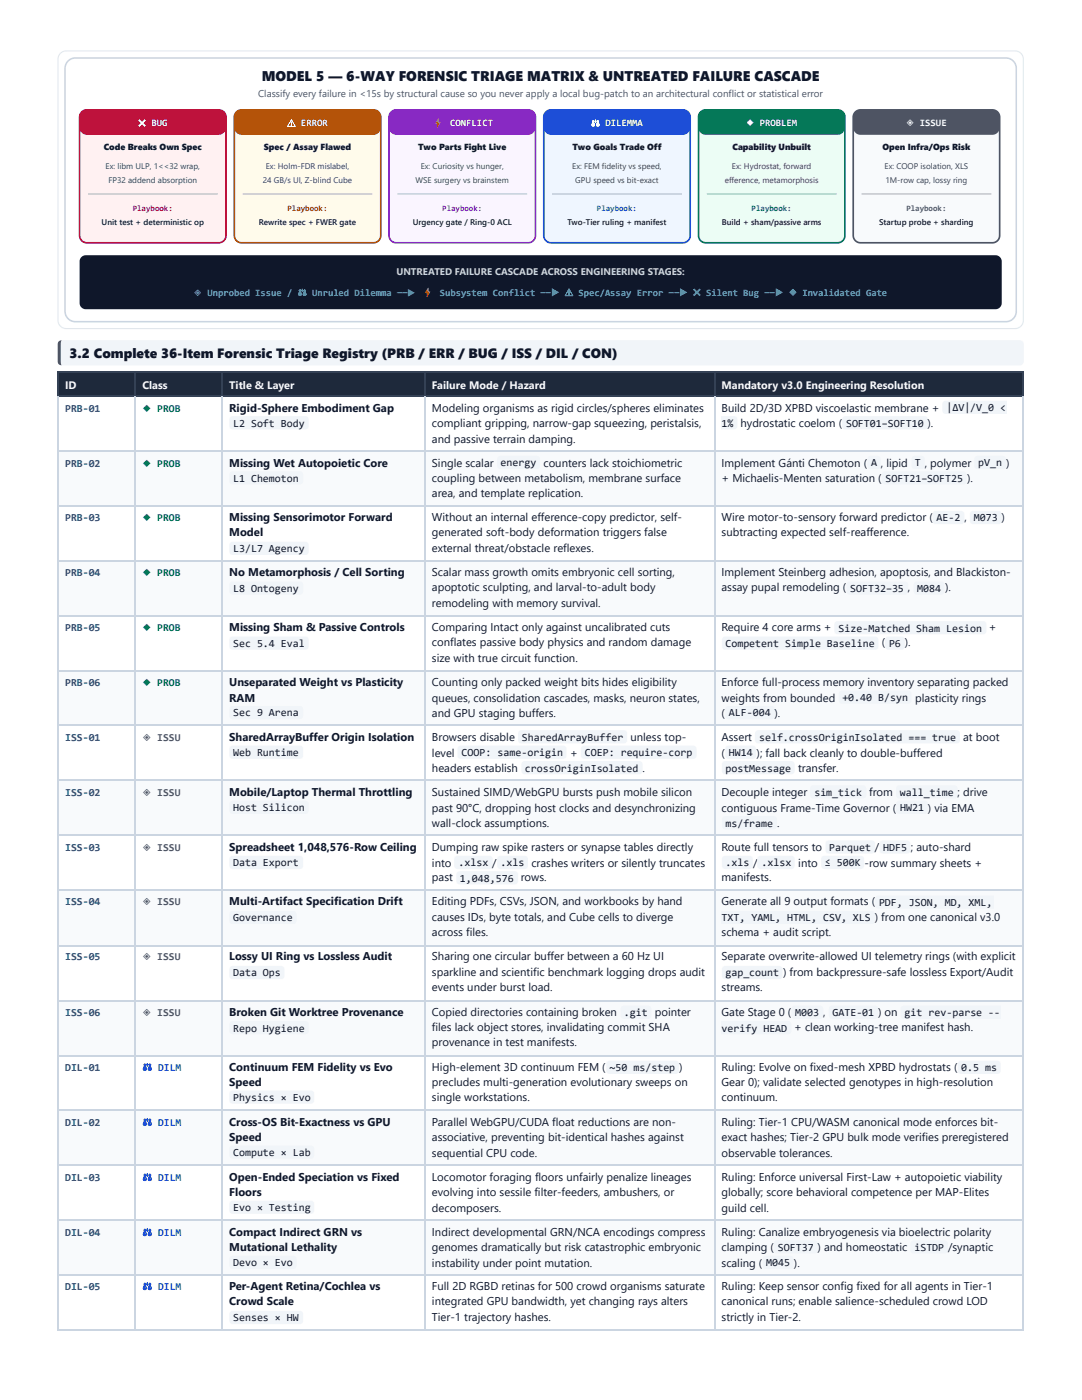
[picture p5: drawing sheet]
<svg xmlns="http://www.w3.org/2000/svg" width="216mm" height="279mm" viewBox="0 0 216 279" stroke-linecap="round" stroke-linejoin="round" font-family="sans-serif">
<defs><g id="words">
<text font-size="2.8" fill="#0f172a" x="52.2" y="16.1">MODEL 5 — 6-WAY FORENSIC TRIAGE MATRIX &amp; UNTREATED FAILURE CASCADE</text>
<text font-size="2.7" fill="#0f172a" x="13.9" y="71.4">3.2 Complete 36-Item Forensic Triage Registry (PRB / ERR / BUG / ISS / DIL / CON)</text>
<g font-size="2.3" fill="#0f172a">
<text x="45.7" y="82.2">Rigid-Sphere Embodiment Gap</text>
<text x="86.2" y="82.2">Modeling organisms as rigid circles/spheres eliminates</text>
<text x="144" y="82.2">Build 2D/3D XPBD viscoelastic membrane + |ΔV|/V_0 &lt;</text>
<text x="86.2" y="85.3">compliant gripping, narrow-gap squeezing, peristalsis,</text>
<text x="86.2" y="88.3">and passive terrain damping.</text>
<text x="45.7" y="93.2">Missing Wet Autopoietic Core</text>
<text x="86.2" y="93.2">Single scalar energy counters lack stoichiometric</text>
<text x="144" y="93.2">Implement Gánti Chemoton ( A , lipid T , polymer pV_n )</text>
<text x="86.2" y="96.2">coupling between metabolism, membrane surface</text>
<text x="86.2" y="99.1">area, and template replication.</text>
<text x="144" y="96.2">+ Michaelis-Menten saturation ( SOFT21–SOFT25 ).</text>
<text x="45.7" y="103.9">Missing Sensorimotor Forward</text>
<text x="45.7" y="107">Model</text>
<text x="86.2" y="103.9">Without an internal efference-copy predictor, self-</text>
<text x="86.2" y="107">generated soft-body deformation triggers false</text>
<text x="144" y="103.9">Wire motor-to-sensory forward predictor ( AE-2 , M073 )</text>
<text x="144" y="107">subtracting expected self-reafference.</text>
<text x="86.2" y="110.1">external threat/obstacle reflexes.</text>
<text x="45.7" y="114.9">No Metamorphosis / Cell Sorting</text>
<text x="86.2" y="114.9">Scalar mass growth omits embryonic cell sorting,</text>
<text x="86.2" y="118">apoptotic sculpting, and larval-to-adult body</text>
<text x="144" y="114.9">Implement Steinberg adhesion, apoptosis, and Blackiston-</text>
<text x="144" y="118">assay pupal remodeling ( SOFT32–35 , M084 ).</text>
<text x="45.7" y="125.9">Missing Sham &amp; Passive Controls</text>
<text x="86.2" y="121.1">remodeling with memory survival.</text>
<text x="86.2" y="125.9">Comparing Intact only against uncalibrated cuts</text>
<text x="144" y="125.9">Require 4 core arms + Size-Matched Sham Lesion +</text>
<text x="86.2" y="129">conflates passive body physics and random damage</text>
<text x="45.7" y="136.9">Unseparated Weight vs Plasticity</text>
<text x="86.2" y="132.1">size with true circuit function.</text>
<text x="86.2" y="136.9">Counting only packed weight bits hides eligibility</text>
<text x="144" y="136.9">Enforce full-process memory inventory separating packed</text>
<text x="45.7" y="140">RAM</text>
<text x="86.2" y="140">queues, consolidation cascades, masks, neuron states,</text>
<text x="86.2" y="143.1">and GPU staging buffers.</text>
<text x="144" y="140">weights from bounded +0.40 B/syn plasticity rings</text>
<text x="144" y="143.1">( ALF-004 ).</text>
<text x="45.7" y="147.9">SharedArrayBuffer Origin Isolation</text>
<text x="86.2" y="147.9">Browsers disable SharedArrayBuffer unless top-</text>
<text x="144" y="147.9">Assert self.crossOriginIsolated === true at boot</text>
<text x="86.2" y="151">level COOP: same-origin + COEP: require-corp</text>
<text x="86.2" y="154.1">headers establish crossOriginIsolated .</text>
<text x="144" y="151">( HW14 ); fall back cleanly to double-buffered</text>
<text x="45.7" y="158.9">Mobile/Laptop Thermal Throttling</text>
<text x="86.2" y="158.9">Sustained SIMD/WebGPU bursts push mobile silicon</text>
<text x="86.2" y="162">past 90°C, dropping host clocks and desynchronizing</text>
<text x="144" y="158.9">Decouple integer sim_tick from wall_time ; drive</text>
<text x="144" y="162">contiguous Frame-Time Governor ( HW21 ) via EMA</text>
<text x="86.2" y="165.1">wall-clock assumptions.</text>
<text x="45.7" y="169.9">Spreadsheet 1,048,576-Row Ceiling</text>
<text x="86.2" y="169.9">Dumping raw spike rasters or synapse tables directly</text>
<text x="86.2" y="173">into .xlsx / .xls crashes writers or silently truncates</text>
<text x="144" y="169.9">Route full tensors to Parquet / HDF5 ; auto-shard</text>
<text x="86.2" y="175.8">past 1,048,576 rows.</text>
<text x="144" y="175.8">manifests.</text>
<text x="45.7" y="180.7">Multi-Artifact Specification Drift</text>
<text x="86.2" y="180.7">Editing PDFs, CSVs, JSON, and workbooks by hand</text>
<text x="86.2" y="183.8">causes IDs, byte totals, and Cube cells to diverge</text>
<text x="144" y="180.7">Generate all 9 output formats ( PDF, JSON, MD, XML,</text>
<text x="45.7" y="191.7">Lossy UI Ring vs Lossless Audit</text>
<text x="86.2" y="186.8">across files.</text>
<text x="86.2" y="191.7">Sharing one circular buffer between a 60 Hz UI</text>
<text x="144" y="186.8">schema + audit script.</text>
<text x="144" y="191.7">Separate overwrite-allowed UI telemetry rings (with explicit</text>
<text x="86.2" y="194.8">sparkline and scientific benchmark logging drops audit</text>
<text x="86.2" y="197.8">events under burst load.</text>
<text x="144" y="197.8">streams.</text>
<text x="45.7" y="202.7">Broken Git Worktree Provenance</text>
<text x="86.2" y="202.7">Copied directories containing broken .git pointer</text>
<text x="144" y="202.7">Gate Stage 0 ( M003 , GATE-01 ) on git rev-parse --</text>
<text x="86.2" y="205.8">files lack object stores, invalidating commit SHA</text>
<text x="86.2" y="208.8">provenance in test manifests.</text>
<text x="45.7" y="213.7">Continuum FEM Fidelity vs Evo</text>
<text x="86.2" y="213.7">High-element 3D continuum FEM ( ~50 ms/step )</text>
<text x="144" y="213.7">Ruling: Evolve on fixed-mesh XPBD hydrostats ( 0.5 ms</text>
<text x="45.7" y="216.7">Speed</text>
<text x="86.2" y="216.7">precludes multi-generation evolutionary sweeps on</text>
<text x="86.2" y="219.8">single workstations.</text>
<text x="144" y="216.7">Gear 0); validate selected genotypes in high-resolution</text>
<text x="144" y="219.8">continuum.</text>
<text x="45.7" y="224.7">Cross-OS Bit-Exactness vs GPU</text>
<text x="45.7" y="227.7">Speed</text>
<text x="86.2" y="224.7">Parallel WebGPU/CUDA float reductions are non-</text>
<text x="86.2" y="227.7">associative, preventing bit-identical hashes against</text>
<text x="144" y="224.7">Ruling: Tier-1 CPU/WASM canonical mode enforces bit-</text>
<text x="144" y="227.7">exact hashes; Tier-2 GPU bulk mode verifies preregistered</text>
<text x="86.2" y="230.8">sequential CPU code.</text>
<text x="144" y="230.8">observable tolerances.</text>
<text x="45.7" y="235.7">Open-Ended Speciation vs Fixed</text>
<text x="45.7" y="238.7">Floors</text>
<text x="86.2" y="235.7">Locomotor foraging floors unfairly penalize lineages</text>
<text x="86.2" y="238.7">evolving into sessile filter-feeders, ambushers, or</text>
<text x="144" y="235.7">Ruling: Enforce universal First-Law + autopoietic viability</text>
<text x="144" y="238.7">globally; score behavioral competence per MAP-Elites</text>
<text x="86.2" y="241.8">decomposers.</text>
<text x="144" y="241.8">guild cell.</text>
<text x="45.7" y="246.7">Compact Indirect GRN vs</text>
<text x="45.7" y="249.7">Mutational Lethality</text>
<text x="86.2" y="246.7">Indirect developmental GRN/NCA encodings compress</text>
<text x="86.2" y="249.7">genomes dramatically but risk catastrophic embryonic</text>
<text x="144" y="246.7">Ruling: Canalize embryogenesis via bioelectric polarity</text>
<text x="144" y="249.7">clamping ( SOFT37 ) and homeostatic iSTDP /synaptic</text>
<text x="45.7" y="257.4">Per-Agent Retina/Cochlea vs</text>
<text x="86.2" y="252.8">instability under point mutation.</text>
<text x="86.2" y="257.4">Full 2D RGBD retinas for 500 crowd organisms saturate</text>
<text x="144" y="252.8">scaling ( M045 ).</text>
<text x="144" y="257.4">Ruling: Keep sensor config fixed for all agents in Tier-1</text>
<text x="45.7" y="260.5">Crowd Scale</text>
<text x="86.2" y="260.5">integrated GPU bandwidth, yet changing rays alters</text>
<text x="86.2" y="263.6">Tier-1 trajectory hashes.</text>
<text x="144" y="260.5">canonical runs; enable salience-scheduled crowd LOD</text>
<text x="144" y="263.6">strictly in Tier-2.</text>
</g>
<g font-size="2.2" fill="#f8fafc">
<text x="13" y="77.6">ID</text>
<text x="28.4" y="77.6">Class</text>
<text x="45.7" y="77.6">Title &amp; Layer</text>
<text x="86.2" y="77.6">Failure Mode / Hazard</text>
<text x="144" y="77.6">Mandatory v3.0 Engineering Resolution</text>
</g>
<g font-size="2.2" fill="#0f172a">
<text x="46.5" y="85.1">L2 Soft Body</text>
<text x="144" y="85.1">1% hydrostatic coelom ( SOFT01–SOFT10 ).</text>
<text x="46.5" y="96.1">L1 Chemoton</text>
<text x="46.5" y="110.2">L3/L7 Agency</text>
<text x="46.5" y="118.1">L8 Ontogeny</text>
<text x="46.5" y="129.1">Sec 5.4 Eval</text>
<text x="144.7" y="129.1">Competent Simple Baseline ( P6 ).</text>
<text x="46.5" y="143">Sec 9 Arena</text>
<text x="46.5" y="150.9">Web Runtime</text>
<text x="144.7" y="154">postMessage transfer.</text>
<text x="46.5" y="161.9">Host Silicon</text>
<text x="144.7" y="165">ms/frame .</text>
<text x="46.5" y="172.9">Data Export</text>
<text x="144.7" y="172.9">.xls / .xlsx into ≤ 500K -row summary sheets +</text>
<text x="46.5" y="183.9">Governance</text>
<text x="144" y="183.9">TXT, YAML, HTML, CSV, XLS ) from one canonical v3.0</text>
<text x="46.5" y="194.9">Data Ops</text>
<text x="144.7" y="194.9">gap_count ) from backpressure-safe lossless Export/Audit</text>
<text x="46.5" y="205.9">Repo Hygiene</text>
<text x="144" y="205.9">verify HEAD + clean working-tree manifest hash.</text>
<text x="46.5" y="219.7">Physics × Evo</text>
<text x="46.5" y="230.7">Compute × Lab</text>
<text x="46.5" y="241.7">Evo × Testing</text>
<text x="46.5" y="252.7">Devo × Evo</text>
<text x="46.5" y="263.7">Senses × HW</text>
</g>
<g font-size="2.1" fill="#1e3a8a">
<text x="13" y="82.2">PRB-01</text>
<text x="13" y="93.2">PRB-02</text>
<text x="13" y="103.9">PRB-03</text>
<text x="13" y="114.9">PRB-04</text>
<text x="13" y="125.9">PRB-05</text>
<text x="13" y="136.9">PRB-06</text>
<text x="13" y="147.9">ISS-01</text>
<text x="13" y="158.9">ISS-02</text>
<text x="13" y="169.9">ISS-03</text>
<text x="13" y="180.7">ISS-04</text>
<text x="13" y="191.7">ISS-05</text>
<text x="13" y="202.7">ISS-06</text>
<text x="13" y="213.7">DIL-01</text>
<text x="13" y="224.7">DIL-02</text>
<text x="13" y="235.7">DIL-03</text>
<text x="13" y="246.7">DIL-04</text>
<text x="13" y="257.4">DIL-05</text>
</g>
<g font-size="2.1" fill="#047857">
<text x="28.4" y="82.2">◆ PROB</text>
<text x="28.4" y="93.2">◆ PROB</text>
<text x="28.4" y="103.9">◆ PROB</text>
<text x="28.4" y="114.9">◆ PROB</text>
<text x="28.4" y="125.9">◆ PROB</text>
<text x="28.4" y="136.9">◆ PROB</text>
</g>
<g font-size="2.1" fill="#475569">
<text x="28.4" y="147.9">◈ ISSU</text>
<text x="28.4" y="158.9">◈ ISSU</text>
<text x="28.4" y="169.9">◈ ISSU</text>
<text x="28.4" y="180.7">◈ ISSU</text>
<text x="28.4" y="191.7">◈ ISSU</text>
<text x="28.4" y="202.7">◈ ISSU</text>
</g>
<g font-size="2.1" fill="#1d4ed8">
<text x="28.4" y="213.7">⚖ DILM</text>
<text x="28.4" y="224.7">⚖ DILM</text>
<text x="28.4" y="235.7">⚖ DILM</text>
<text x="28.4" y="246.7">⚖ DILM</text>
<text x="28.4" y="257.4">⚖ DILM</text>
</g>
<text font-size="2" fill="#475569" x="51.5" y="19.4">Classify every failure in &lt;15s by structural cause so you never apply a local bug-patch to an architectural conflict or statistical error</text>
<g font-size="1.9" fill="#fff">
<text x="27.6" y="25.2">✖ BUG</text>
<text x="57.3" y="25.2">⚠ ERROR</text>
<text x="86.1" y="25.2">⚡ CONFLICT</text>
<text x="117.9" y="25.2">⚖ DILEMMA</text>
<text x="148.9" y="25.2">◆ PROBLEM</text>
<text x="180.8" y="25.2">◈ ISSUE</text>
</g>
<text font-size="1.9" fill="#38bdf8" x="38.7" y="59">◈ Unprobed Issue / ⚖ Unruled Dilemma ──▶ ⚡ Subsystem Conflict ──▶ ⚠ Spec/Assay Error ──▶ ✖ Silent Bug ──▶ ◆ Invalidated Gate</text>
<text font-size="1.9" fill="#cbd5e1" x="79.1" y="54.9">UNTREATED FAILURE CASCADE ACROSS ENGINEERING STAGES:</text>
<g font-size="1.8" fill="#0f172a">
<text x="20.7" y="30">Code Breaks Own Spec</text>
<text x="52.7" y="30">Spec / Assay Flawed</text>
<text x="83.4" y="30">Two Parts Fight Live</text>
<text x="114.2" y="30">Two Goals Trade Off</text>
<text x="146.2" y="30">Capability Unbuilt</text>
<text x="176.1" y="30">Open Infra/Ops Risk</text>
</g>
<g font-size="1.6" fill="#334155">
<text x="21.1" y="33.7">Ex: libm ULP, 1&lt;&lt;32 wrap,</text>
<text x="53" y="33.7">Ex: Holm-FDR mislabel,</text>
<text x="84" y="33.7">Ex: Curiosity vs hunger,</text>
<text x="114.2" y="33.7">Ex: FEM fidelity vs speed,</text>
<text x="146.1" y="33.7">Ex: Hydrostat, forward</text>
<text x="176.5" y="33.7">Ex: COOP isolation, XLS</text>
<text x="21.6" y="36.4">FP32 addend absorption</text>
<text x="52.4" y="36.4">24 GB/s UI, Z-blind Cube</text>
<text x="82.9" y="36.4">WSE surgery vs brainstem</text>
<text x="114.8" y="36.4">GPU speed vs bit-exact</text>
<text x="144.6" y="36.4">efference, metamorphosis</text>
<text x="176.7" y="36.4">1M-row cap, lossy ring</text>
</g>
<g font-size="1.6" fill="#0f172a">
<text x="20.3" y="44.9">Unit test + deterministic op</text>
<text x="51.7" y="44.9">Rewrite spec + FWER gate</text>
<text x="82.4" y="44.9">Urgency gate / Ring-0 ACL</text>
<text x="113.2" y="44.9">Two-Tier ruling + manifest</text>
<text x="144.1" y="44.9">Build + sham/passive arms</text>
<text x="175.4" y="44.9">Startup probe + sharding</text>
</g>
<text font-size="1.6" fill="#be123c" x="26.5" y="42">Playbook:</text>
<text font-size="1.6" fill="#b45309" x="57.4" y="42">Playbook:</text>
<text font-size="1.6" fill="#7e22ce" x="88.2" y="42">Playbook:</text>
<text font-size="1.6" fill="#1d4ed8" x="119.1" y="42">Playbook:</text>
<text font-size="1.6" fill="#047857" x="150" y="42">Playbook:</text>
<text font-size="1.6" fill="#475569" x="180.9" y="42">Playbook:</text>
</g></defs>
<path d="M12.1 10.6l.5-.3 .6-.1h189.3a1.65 1.65 0 0 1 1.7 1.6v52.1a1.65 1.65 0 0 1-1.7 1.7h-189.3a1.65 1.65 0 0 1-1.6-1.7v-52.1l.1-.6z" fill="none" stroke="#e2e8f0" stroke-width=".22"/>
<path d="M12 68l.3-.1h191.1a.88 .88 0 0 1 .9 .9v3.3a.88 .88 0 0 1-.9 .8h-191.1a.78 .78 0 0 1-.5-.8v-3.3z" fill="#f1f5f9"/>
<path d="M11.5 67.9h.9v5h-.9z" fill="#475569"/>
<g fill="#1e293b">
<path d="M11.7 74h15.4v5.1h-15.4z"/>
<path d="M27.1 74h17.1v5.1h-17.1z"/>
<path d="M44.2 74h40.5v5.1h-40.5z"/>
<path d="M84.7 74h57.8v5.1h-57.8z"/>
<path d="M142.5 74h61.8v5.1h-61.8z"/>
</g>
<g fill="#f8fafc">
<path d="M11.7 90.1h15.4v10.8h-15.4z"/>
<path d="M27.1 90.1h17.1v10.8h-17.1z"/>
<path d="M44.2 90.1h40.5v10.8h-40.5z"/>
<path d="M84.7 90.1h57.8v10.8h-57.8z"/>
<path d="M142.5 90.1h61.8v10.8h-61.8z"/>
<path d="M11.7 111.9h15.4v11h-15.4z"/>
<path d="M27.1 111.9h17.1v11h-17.1z"/>
<path d="M44.2 111.9h40.5v11h-40.5z"/>
<path d="M84.7 111.9h57.8v11h-57.8z"/>
<path d="M142.5 111.9h61.8v11h-61.8z"/>
<path d="M11.7 133.9h15.4v10.9h-15.4z"/>
<path d="M27.1 133.9h17.1v10.9h-17.1z"/>
<path d="M44.2 133.9h40.5v10.9h-40.5z"/>
<path d="M84.7 133.9h57.8v10.9h-57.8z"/>
<path d="M142.5 133.9h61.8v10.9h-61.8z"/>
<path d="M11.7 155.8h15.4v11h-15.4z"/>
<path d="M27.1 155.8h17.1v11h-17.1z"/>
<path d="M44.2 155.8h40.5v11h-40.5z"/>
<path d="M84.7 155.8h57.8v11h-57.8z"/>
<path d="M142.5 155.8h61.8v11h-61.8z"/>
<path d="M11.7 177.6h15.4v11h-15.4z"/>
<path d="M27.1 177.6h17.1v11h-17.1z"/>
<path d="M44.2 177.6h40.5v11h-40.5z"/>
<path d="M84.7 177.6h57.8v11h-57.8z"/>
<path d="M142.5 177.6h61.8v11h-61.8z"/>
<path d="M11.7 199.6h15.4v11h-15.4z"/>
<path d="M27.1 199.6h17.1v11h-17.1z"/>
<path d="M44.2 199.6h40.5v11h-40.5z"/>
<path d="M84.7 199.6h57.8v11h-57.8z"/>
<path d="M142.5 199.6h61.8v11h-61.8z"/>
<path d="M11.7 221.6h15.4v11h-15.4z"/>
<path d="M27.1 221.6h17.1v11h-17.1z"/>
<path d="M44.2 221.6h40.5v11h-40.5z"/>
<path d="M84.7 221.6h57.8v11h-57.8z"/>
<path d="M142.5 221.6h61.8v11h-61.8z"/>
<path d="M11.7 243.6h15.4v10.7h-15.4z"/>
<path d="M27.1 243.6h17.1v10.7h-17.1z"/>
<path d="M44.2 243.6h40.5v10.7h-40.5z"/>
<path d="M84.7 243.6h57.8v10.7h-57.8z"/>
<path d="M142.5 243.6h61.8v10.7h-61.8z"/>
</g>
<path d="M11.5 74.2h192.8M11.5 79h192.8M11.6 74v5.1M27 74v5.1M44.3 74v5.1M84.8 74v5.1M142.6 74v5.1M204.2 74v5.1" fill="none" stroke="#334155" stroke-width=".22"/>
<g fill="none" stroke="#cbd5e1" stroke-width=".22">
<path d="M11.6 79.1v186.2M27 79.1v186.2M44.3 79.1v186.2M84.8 79.1v186.2M142.6 79.1v186.2M204.2 79.1v186.2M11.5 90h192.8M11.5 101h192.8M11.5 112h192.8M11.5 123h192.8M11.5 134h192.8M11.5 144.7h192.8"/>
<path d="M11.5 155.7h192.8M11.5 166.7h192.8M11.5 177.7h192.8M11.5 188.7h192.8M11.5 199.7h192.8M11.5 210.7h192.8M11.5 221.5h192.8M11.5 232.5h192.8M11.5 243.5h192.8M11.5 254.5h192.8M11.5 265.5h192.8"/>
</g>
<path d="M13.6 12.2a2.07 2.07 0 0 1 1.5-.6h185.6a2.07 2.07 0 0 1 2.1 2v48.5a2.07 2.07 0 0 1-2.1 2.1h-185.6a2.07 2.07 0 0 1-2.1-2.1v-48.5a2.07 2.07 0 0 1 .6-1.4z" fill="#fff"/>
<path d="M13.6 12.2a2.07 2.07 0 0 1 1.5-.6h185.6a2.07 2.07 0 0 1 2.1 2v48.5a2.07 2.07 0 0 1-2.1 2.1h-185.6a2.07 2.07 0 0 1-2.1-2.1v-48.5a2.07 2.07 0 0 1 .6-1.4z" fill="none" stroke="#cbd5e1" stroke-width=".31"/>
<path d="M16.3 22.4l.5-.4 .5-.1h26.3a1.45 1.45 0 0 1 1.5 1.5v23.6a1.45 1.45 0 0 1-1.5 1.5h-26.3a1.45 1.45 0 0 1-1.4-1.5v-23.6l.1-.6z" fill="#fff1f2"/>
<path d="M16.3 22.4l.5-.4 .5-.1h26.3a1.45 1.45 0 0 1 1.5 1.5v23.6a1.45 1.45 0 0 1-1.5 1.5h-26.3a1.45 1.45 0 0 1-1.4-1.5v-23.6l.1-.6z" fill="none" stroke="#be123c" stroke-width=".33"/>
<path d="M16.3 22.4l.5-.4 .5-.1h26.3a1.45 1.45 0 0 1 1.5 1.5v2.1a1.45 1.45 0 0 1-1.5 1.4h-26.3a1.45 1.45 0 0 1-1.4-1.4v-2.3z" fill="#be123c"/>
<path d="M17.5 38.7h25.9" fill="none" stroke="#be123c" stroke-width=".2"/>
<path d="M47.2 22.4l.5-.4 .5-.1h26.3a1.45 1.45 0 0 1 1.5 1.5v23.6a1.45 1.45 0 0 1-1.5 1.5h-26.3a1.45 1.45 0 0 1-1.4-1.5v-23.6l.1-.6z" fill="#fffbeb"/>
<path d="M47.2 22.4l.5-.4 .5-.1h26.3a1.45 1.45 0 0 1 1.5 1.5v23.6a1.45 1.45 0 0 1-1.5 1.5h-26.3a1.45 1.45 0 0 1-1.4-1.5v-23.6l.1-.6z" fill="none" stroke="#b45309" stroke-width=".33"/>
<path d="M47.2 22.4l.5-.4 .5-.1h26.3a1.45 1.45 0 0 1 1.5 1.5v2.1a1.45 1.45 0 0 1-1.5 1.4h-26.3a1.45 1.45 0 0 1-1.4-1.4v-2.3z" fill="#b45309"/>
<path d="M48.4 38.7h25.9" fill="none" stroke="#b45309" stroke-width=".2"/>
<path d="M78.1 22.4l.4-.4 .6-.1h26.3a1.45 1.45 0 0 1 1.4 1.5v23.6a1.45 1.45 0 0 1-1.4 1.5h-26.3a1.45 1.45 0 0 1-1.5-1.5v-23.6l.1-.6z" fill="#faf5ff"/>
<path d="M78.1 22.4l.4-.4 .6-.1h26.3a1.45 1.45 0 0 1 1.4 1.5v23.6a1.45 1.45 0 0 1-1.4 1.5h-26.3a1.45 1.45 0 0 1-1.5-1.5v-23.6l.1-.6z" fill="none" stroke="#7e22ce" stroke-width=".33"/>
<path d="M78.1 22.4l.4-.4 .6-.1h26.3a1.45 1.45 0 0 1 1.4 1.5v2.1a1.45 1.45 0 0 1-1.4 1.4h-26.3a1.45 1.45 0 0 1-1.5-1.4v-2.3z" fill="#7e22ce"/>
<path d="M79.3 38.7h25.9" fill="none" stroke="#7e22ce" stroke-width=".2"/>
<path d="M108.9 22.4l.5-.4 .6-.1h26.3a1.45 1.45 0 0 1 1.4 1.5v23.6a1.45 1.45 0 0 1-1.4 1.5h-26.3a1.45 1.45 0 0 1-1.5-1.5v-23.6l.1-.6z" fill="#eff6ff"/>
<path d="M108.9 22.4l.5-.4 .6-.1h26.3a1.45 1.45 0 0 1 1.4 1.5v23.6a1.45 1.45 0 0 1-1.4 1.5h-26.3a1.45 1.45 0 0 1-1.5-1.5v-23.6l.1-.6z" fill="none" stroke="#1d4ed8" stroke-width=".33"/>
<path d="M108.9 22.4l.5-.4 .6-.1h26.3a1.45 1.45 0 0 1 1.4 1.5v2.1a1.45 1.45 0 0 1-1.4 1.4h-26.3a1.45 1.45 0 0 1-1.5-1.4v-2.3z" fill="#1d4ed8"/>
<path d="M110.2 38.7h25.9" fill="none" stroke="#1d4ed8" stroke-width=".2"/>
<path d="M139.8 22.4l.5-.4 .5-.1h26.3a1.45 1.45 0 0 1 1.5 1.5v23.6a1.45 1.45 0 0 1-1.5 1.5h-26.3a1.45 1.45 0 0 1-1.4-1.5v-23.6l.1-.6z" fill="#ecfdf5"/>
<path d="M139.8 22.4l.5-.4 .5-.1h26.3a1.45 1.45 0 0 1 1.5 1.5v23.6a1.45 1.45 0 0 1-1.5 1.5h-26.3a1.45 1.45 0 0 1-1.4-1.5v-23.6l.1-.6z" fill="none" stroke="#047857" stroke-width=".33"/>
<path d="M139.8 22.4l.5-.4 .5-.1h26.3a1.45 1.45 0 0 1 1.5 1.5v2.1a1.45 1.45 0 0 1-1.5 1.4h-26.3a1.45 1.45 0 0 1-1.4-1.4v-2.3z" fill="#047857"/>
<path d="M141 38.7h25.9" fill="none" stroke="#047857" stroke-width=".2"/>
<path d="M170.7 22.4l.4-.4 .6-.1h26.3a1.45 1.45 0 0 1 1.5 1.5v23.6a1.45 1.45 0 0 1-1.5 1.5h-26.3a1.45 1.45 0 0 1-1.4-1.5v-23.6l.1-.6z" fill="#f8fafc"/>
<path d="M170.7 22.4l.4-.4 .6-.1h26.3a1.45 1.45 0 0 1 1.5 1.5v23.6a1.45 1.45 0 0 1-1.5 1.5h-26.3a1.45 1.45 0 0 1-1.4-1.5v-23.6l.1-.6z" fill="none" stroke="#475569" stroke-width=".33"/>
<path d="M170.7 22.4l.4-.4 .6-.1h26.3a1.45 1.45 0 0 1 1.5 1.5v2.1a1.45 1.45 0 0 1-1.5 1.4h-26.3a1.45 1.45 0 0 1-1.4-1.4v-2.3z" fill="#475569"/>
<path d="M171.9 38.7h25.9" fill="none" stroke="#475569" stroke-width=".2"/>
<path d="M16.2 51.3l.9-.4h181.5a1.24 1.24 0 0 1 1.3 1.3v8.3a1.24 1.24 0 0 1-1.3 1.2h-181.5a1.24 1.24 0 0 1-1.2-1.2v-8.3z" fill="#0f172a"/>
<g fill="#f1f5f9">
<path d="M46 83.2l.4-.1h14.5a.66 .66 0 0 1 .7 .6v1.3a.66 .66 0 0 1-.7 .7h-14.5a.66 .66 0 0 1-.6-.7v-1.4z"/>
<path d="M188.2 80.2l.5-.2h12.1v2.6h-12.1a.66 .66 0 0 1-.7-.6v-1.5z"/>
<path d="M144 83.1h2.5a.66 .66 0 0 1 .6 .6v1.3a.66 .66 0 0 1-.6 .7h-2.5z"/>
<path d="M168.2 83.2l.5-.1h15.8a.66 .66 0 0 1 .7 .6v1.3a.66 .66 0 0 1-.7 .7h-15.8a.66 .66 0 0 1-.7-.7v-1.4z"/>
<path d="M46 94.2l.4-.1h13.4a.66 .66 0 0 1 .7 .6v1.3a.66 .66 0 0 1-.7 .7h-13.4a.66 .66 0 0 1-.6-.7v-1.4z"/>
<path d="M99.4 91.2l.5-.2h7.2a.66 .66 0 0 1 .7 .6v1.4a.66 .66 0 0 1-.7 .6h-7.2a.66 .66 0 0 1-.7-.6v-1.5z"/>
<path d="M173.3 91.2l.3-.2h1.5a.66 .66 0 0 1 .6 .6v1.4a.66 .66 0 0 1-.6 .6h-1.4a.66 .66 0 0 1-.6-.6v-1.5z"/>
<path d="M182.1 91.2l.3-.2h1.5a.66 .66 0 0 1 .6 .6v1.4a.66 .66 0 0 1-.6 .6h-1.4a.66 .66 0 0 1-.6-.6v-1.5z"/>
<path d="M194.6 91.2l.5-.2h5a.66 .66 0 0 1 .7 .6v1.4a.66 .66 0 0 1-.7 .6h-5a.66 .66 0 0 1-.7-.6v-1.5z"/>
<path d="M176.1 94.2l.5-.1h15.6a.66 .66 0 0 1 .7 .6v1.3a.66 .66 0 0 1-.7 .7h-15.6a.66 .66 0 0 1-.7-.7l.1-1.4z"/>
<path d="M46 108.3l.4-.2h14.5a.66 .66 0 0 1 .7 .7v1.3a.66 .66 0 0 1-.7 .7h-14.5a.66 .66 0 0 1-.6-.7v-1.4z"/>
<path d="M186.2 102.2l.5-.2h5.1a.66 .66 0 0 1 .6 .6v1.3a.66 .66 0 0 1-.6 .7h-5.1a.66 .66 0 0 1-.6-.7v-1.4z"/>
<path d="M193.7 102.2l.5-.2h5a.66 .66 0 0 1 .7 .6v1.3a.66 .66 0 0 1-.7 .7h-5a.66 .66 0 0 1-.7-.7v-1.4z"/>
<path d="M46 116.2l.4-.2h13.4a.66 .66 0 0 1 .7 .7v1.3a.66 .66 0 0 1-.7 .7h-13.4a.66 .66 0 0 1-.6-.7v-1.4z"/>
<path d="M169.1 116.2l.5-.2h11a.66 .66 0 0 1 .6 .7v1.3a.66 .66 0 0 1-.6 .7h-11a.66 .66 0 0 1-.7-.7v-1.4z"/>
<path d="M182.5 116.2l.5-.2h4.8a.66 .66 0 0 1 .7 .7v1.3a.66 .66 0 0 1-.7 .7h-4.8a.66 .66 0 0 1-.7-.7v-1.4z"/>
<path d="M46 127.2l.4-.2h14.5a.66 .66 0 0 1 .7 .7v1.3a.66 .66 0 0 1-.7 .7h-14.5a.66 .66 0 0 1-.6-.7v-1.4z"/>
<path d="M166.7 124.1l.4-.1h29.1a.66 .66 0 0 1 .6 .6v1.3a.66 .66 0 0 1-.6 .7h-29.1a.66 .66 0 0 1-.6-.7v-1.4z"/>
<path d="M144.2 127.2l.5-.2h29.9a.66 .66 0 0 1 .7 .7v1.3a.66 .66 0 0 1-.7 .7h-29.9a.66 .66 0 0 1-.6-.7v-1.4z"/>
<path d="M176.8 127.2l.5-.2h2.6a.66 .66 0 0 1 .7 .7v1.3a.66 .66 0 0 1-.7 .7h-2.6a.66 .66 0 0 1-.7-.7v-1.4z"/>
<path d="M46 141.1l.4-.2h13.4a.66 .66 0 0 1 .7 .6v1.4a.66 .66 0 0 1-.7 .6h-13.4a.66 .66 0 0 1-.6-.6v-1.5z"/>
<path d="M167.6 138l.4-.2h13.2a.66 .66 0 0 1 .7 .7v1.3a.66 .66 0 0 1-.7 .6h-13.2a.66 .66 0 0 1-.6-.6v-1.5z"/>
<path d="M144.9 141.1l.5-.2h8.5a.66 .66 0 0 1 .7 .6v1.4a.66 .66 0 0 1-.7 .6h-8.5a.66 .66 0 0 1-.7-.6v-1.5z"/>
<path d="M46 149l.4-.2h13.4a.66 .66 0 0 1 .7 .7v1.3a.66 .66 0 0 1-.7 .6h-13.4a.66 .66 0 0 1-.6-.6v-1.5z"/>
<path d="M103.6 145.9l.4-.2h20.5a.66 .66 0 0 1 .6 .7v1.3a.66 .66 0 0 1-.6 .7h-20.5a.66 .66 0 0 1-.6-.7v-1.4z"/>
<path d="M91.5 149l.4-.2h20.5a.66 .66 0 0 1 .7 .7v1.3a.66 .66 0 0 1-.7 .6h-20.5a.66 .66 0 0 1-.6-.6v-1.5z"/>
<path d="M116.1 149l.5-.2h21.7a.66 .66 0 0 1 .7 .7v1.3a.66 .66 0 0 1-.7 .6h-21.7a.66 .66 0 0 1-.7-.6v-1.5z"/>
<path d="M104.2 152.1l.5-.2h22.9a.66 .66 0 0 1 .6 .6v1.4a.66 .66 0 0 1-.6 .6h-22.9a.66 .66 0 0 1-.7-.6v-1.5z"/>
<path d="M150.8 145.9l.5-.2h39.6a.66 .66 0 0 1 .6 .7v1.3a.66 .66 0 0 1-.6 .7h-39.6a.66 .66 0 0 1-.6-.7v-1.4z"/>
<path d="M144.9 149l.5-.2h4.8a.66 .66 0 0 1 .7 .7v1.3a.66 .66 0 0 1-.7 .6h-4.8a.66 .66 0 0 1-.7-.6v-1.5z"/>
<path d="M144.2 152.1l.5-.2h13.2a.66 .66 0 0 1 .7 .6v1.4a.66 .66 0 0 1-.7 .6h-13.2a.66 .66 0 0 1-.6-.6v-1.5z"/>
<path d="M46 160l.4-.2h14.5a.66 .66 0 0 1 .7 .7v1.3a.66 .66 0 0 1-.7 .6h-14.5a.66 .66 0 0 1-.6-.6v-1.5z"/>
<path d="M161.8 156.9l.5-.2h9.9a.66 .66 0 0 1 .7 .7v1.3a.66 .66 0 0 1-.7 .7h-9.9a.66 .66 0 0 1-.7-.7l.1-1.5z"/>
<path d="M179 156.9l.5-.2h11a.66 .66 0 0 1 .6 .7v1.3a.66 .66 0 0 1-.6 .7h-11a.66 .66 0 0 1-.7-.7v-1.5z"/>
<path d="M179 160l.5-.2h5a.66 .66 0 0 1 .7 .7v1.3a.66 .66 0 0 1-.7 .6h-5a.66 .66 0 0 1-.7-.6v-1.5z"/>
<path d="M144.2 163.1l.5-.2h9.7a.66 .66 0 0 1 .6 .6v1.4a.66 .66 0 0 1-.6 .6h-9.7a.66 .66 0 0 1-.6-.6v-1.5z"/>
<path d="M46 171l.4-.2h13.4a.66 .66 0 0 1 .7 .7v1.3a.66 .66 0 0 1-.7 .6h-13.4a.66 .66 0 0 1-.6-.6v-1.5z"/>
<path d="M90.8 171l.5-.2h6.4a.66 .66 0 0 1 .6 .7v1.3a.66 .66 0 0 1-.6 .6h-6.4a.66 .66 0 0 1-.7-.6v-1.5z"/>
<path d="M99.4 171l.5-.2h4.8a.66 .66 0 0 1 .7 .7v1.3a.66 .66 0 0 1-.7 .6h-4.8a.66 .66 0 0 1-.7-.6v-1.5z"/>
<path d="M91.3 174.1l.4-.2h11a.66 .66 0 0 1 .7 .6v1.3a.66 .66 0 0 1-.7 .7h-11a.66 .66 0 0 1-.6-.7v-1.4z"/>
<path d="M164.9 167.9l.5-.2h8.6a.66 .66 0 0 1 .6 .7v1.3a.66 .66 0 0 1-.6 .7h-8.6a.66 .66 0 0 1-.7-.7v-1.5z"/>
<path d="M175.7 167.9l.5-.2h4.8a.66 .66 0 0 1 .7 .7v1.3a.66 .66 0 0 1-.7 .7h-4.8a.66 .66 0 0 1-.7-.7v-1.5z"/>
<path d="M144.2 171l.5-.2h4.9a.66 .66 0 0 1 .6 .7v1.3a.66 .66 0 0 1-.6 .6h-4.9a.66 .66 0 0 1-.6-.6v-1.5z"/>
<path d="M151.3 171l.5-.2h6.1a.66 .66 0 0 1 .7 .7v1.3a.66 .66 0 0 1-.7 .6h-6.1a.66 .66 0 0 1-.7-.6v-1.5z"/>
<path d="M164 171l.5-.2h7.3a.66 .66 0 0 1 .6 .7v1.3a.66 .66 0 0 1-.6 .6h-7.3a.66 .66 0 0 1-.7-.6l.1-1.5z"/>
<path d="M46 182l.4-.2h12.1a.66 .66 0 0 1 .7 .6v1.4a.66 .66 0 0 1-.7 .6h-12.1a.66 .66 0 0 1-.6-.6v-1.5z"/>
<path d="M174.8 178.9l.5-.2h22.9v2.6h-22.9a.66 .66 0 0 1-.7-.6v-1.5z"/>
<path d="M144 181.8h30a.66 .66 0 0 1 .6 .6v1.4a.66 .66 0 0 1-.6 .6h-30z"/>
<path d="M46 193l.4-.2h9.7a.66 .66 0 0 1 .7 .6v1.4a.66 .66 0 0 1-.7 .6h-9.7a.66 .66 0 0 1-.6-.6v-1.5z"/>
<path d="M144.2 193l.5-.2h10.8a.66 .66 0 0 1 .6 .6v1.4a.66 .66 0 0 1-.6 .6h-10.8a.66 .66 0 0 1-.6-.6v-1.5z"/>
<path d="M46 204l.4-.2h14.5a.66 .66 0 0 1 .7 .6v1.4a.66 .66 0 0 1-.7 .6h-14.5a.66 .66 0 0 1-.6-.6v-1.5z"/>
<path d="M124 200.9l.5-.2h4.8a.66 .66 0 0 1 .7 .7v1.3a.66 .66 0 0 1-.7 .6h-4.8a.66 .66 0 0 1-.7-.6v-1.5z"/>
<path d="M158.1 200.9l.5-.2h5a.66 .66 0 0 1 .7 .7v1.3a.66 .66 0 0 1-.7 .6h-5a.66 .66 0 0 1-.7-.6v-1.5z"/>
<path d="M165.6 200.9l.4-.2h8.6a.66 .66 0 0 1 .7 .7v1.3a.66 .66 0 0 1-.7 .6h-8.6a.66 .66 0 0 1-.6-.6v-1.5z"/>
<path d="M179.9 200.9l.4-.2h19.4v2.6h-19.4a.66 .66 0 0 1-.6-.6v-1.5z"/>
<path d="M144 203.8h13.2a.66 .66 0 0 1 .7 .6v1.4a.66 .66 0 0 1-.7 .6h-13.2z"/>
<path d="M46 217.8l.4-.2h15.6a.66 .66 0 0 1 .7 .7v1.3a.66 .66 0 0 1-.7 .7h-15.6a.66 .66 0 0 1-.6-.7v-1.4z"/>
<path d="M121.2 211.9l.4-.2h13.2a.66 .66 0 0 1 .7 .6v1.4a.66 .66 0 0 1-.7 .6h-13.2a.66 .66 0 0 1-.6-.6v-1.5z"/>
<path d="M191.3 211.9l.5-.2h7.2a.66 .66 0 0 1 .7 .6v1.4a.66 .66 0 0 1-.7 .6h-7.2a.66 .66 0 0 1-.7-.6v-1.5z"/>
<path d="M46 228.8l.4-.2h15.6a.66 .66 0 0 1 .7 .7v1.3a.66 .66 0 0 1-.7 .7h-15.6a.66 .66 0 0 1-.6-.7v-1.4z"/>
<path d="M46 239.8l.4-.2h15.6a.66 .66 0 0 1 .7 .7v1.3a.66 .66 0 0 1-.7 .7h-15.6a.66 .66 0 0 1-.6-.7v-1.5z"/>
<path d="M46 250.8l.4-.2h12.1a.66 .66 0 0 1 .7 .7v1.3a.66 .66 0 0 1-.7 .6h-12.1a.66 .66 0 0 1-.6-.6v-1.5z"/>
<path d="M154.6 247.7l.4-.2h7.5a.66 .66 0 0 1 .7 .7v1.3a.66 .66 0 0 1-.7 .7h-7.5a.66 .66 0 0 1-.6-.7v-1.4z"/>
<path d="M181.8 247.7l.5-.2h6.2a.66 .66 0 0 1 .6 .7v1.3a.66 .66 0 0 1-.6 .7h-6.2a.66 .66 0 0 1-.6-.7v-1.4z"/>
<path d="M152.4 250.8l.4-.2h4.9a.66 .66 0 0 1 .6 .7v1.3a.66 .66 0 0 1-.6 .6h-4.9a.66 .66 0 0 1-.6-.6v-1.5z"/>
<path d="M46 261.8l.4-.2h13.4a.66 .66 0 0 1 .7 .7v1.3a.66 .66 0 0 1-.7 .6h-13.4a.66 .66 0 0 1-.6-.6v-1.5z"/>
</g>
<use href="#words"/>
</svg>
